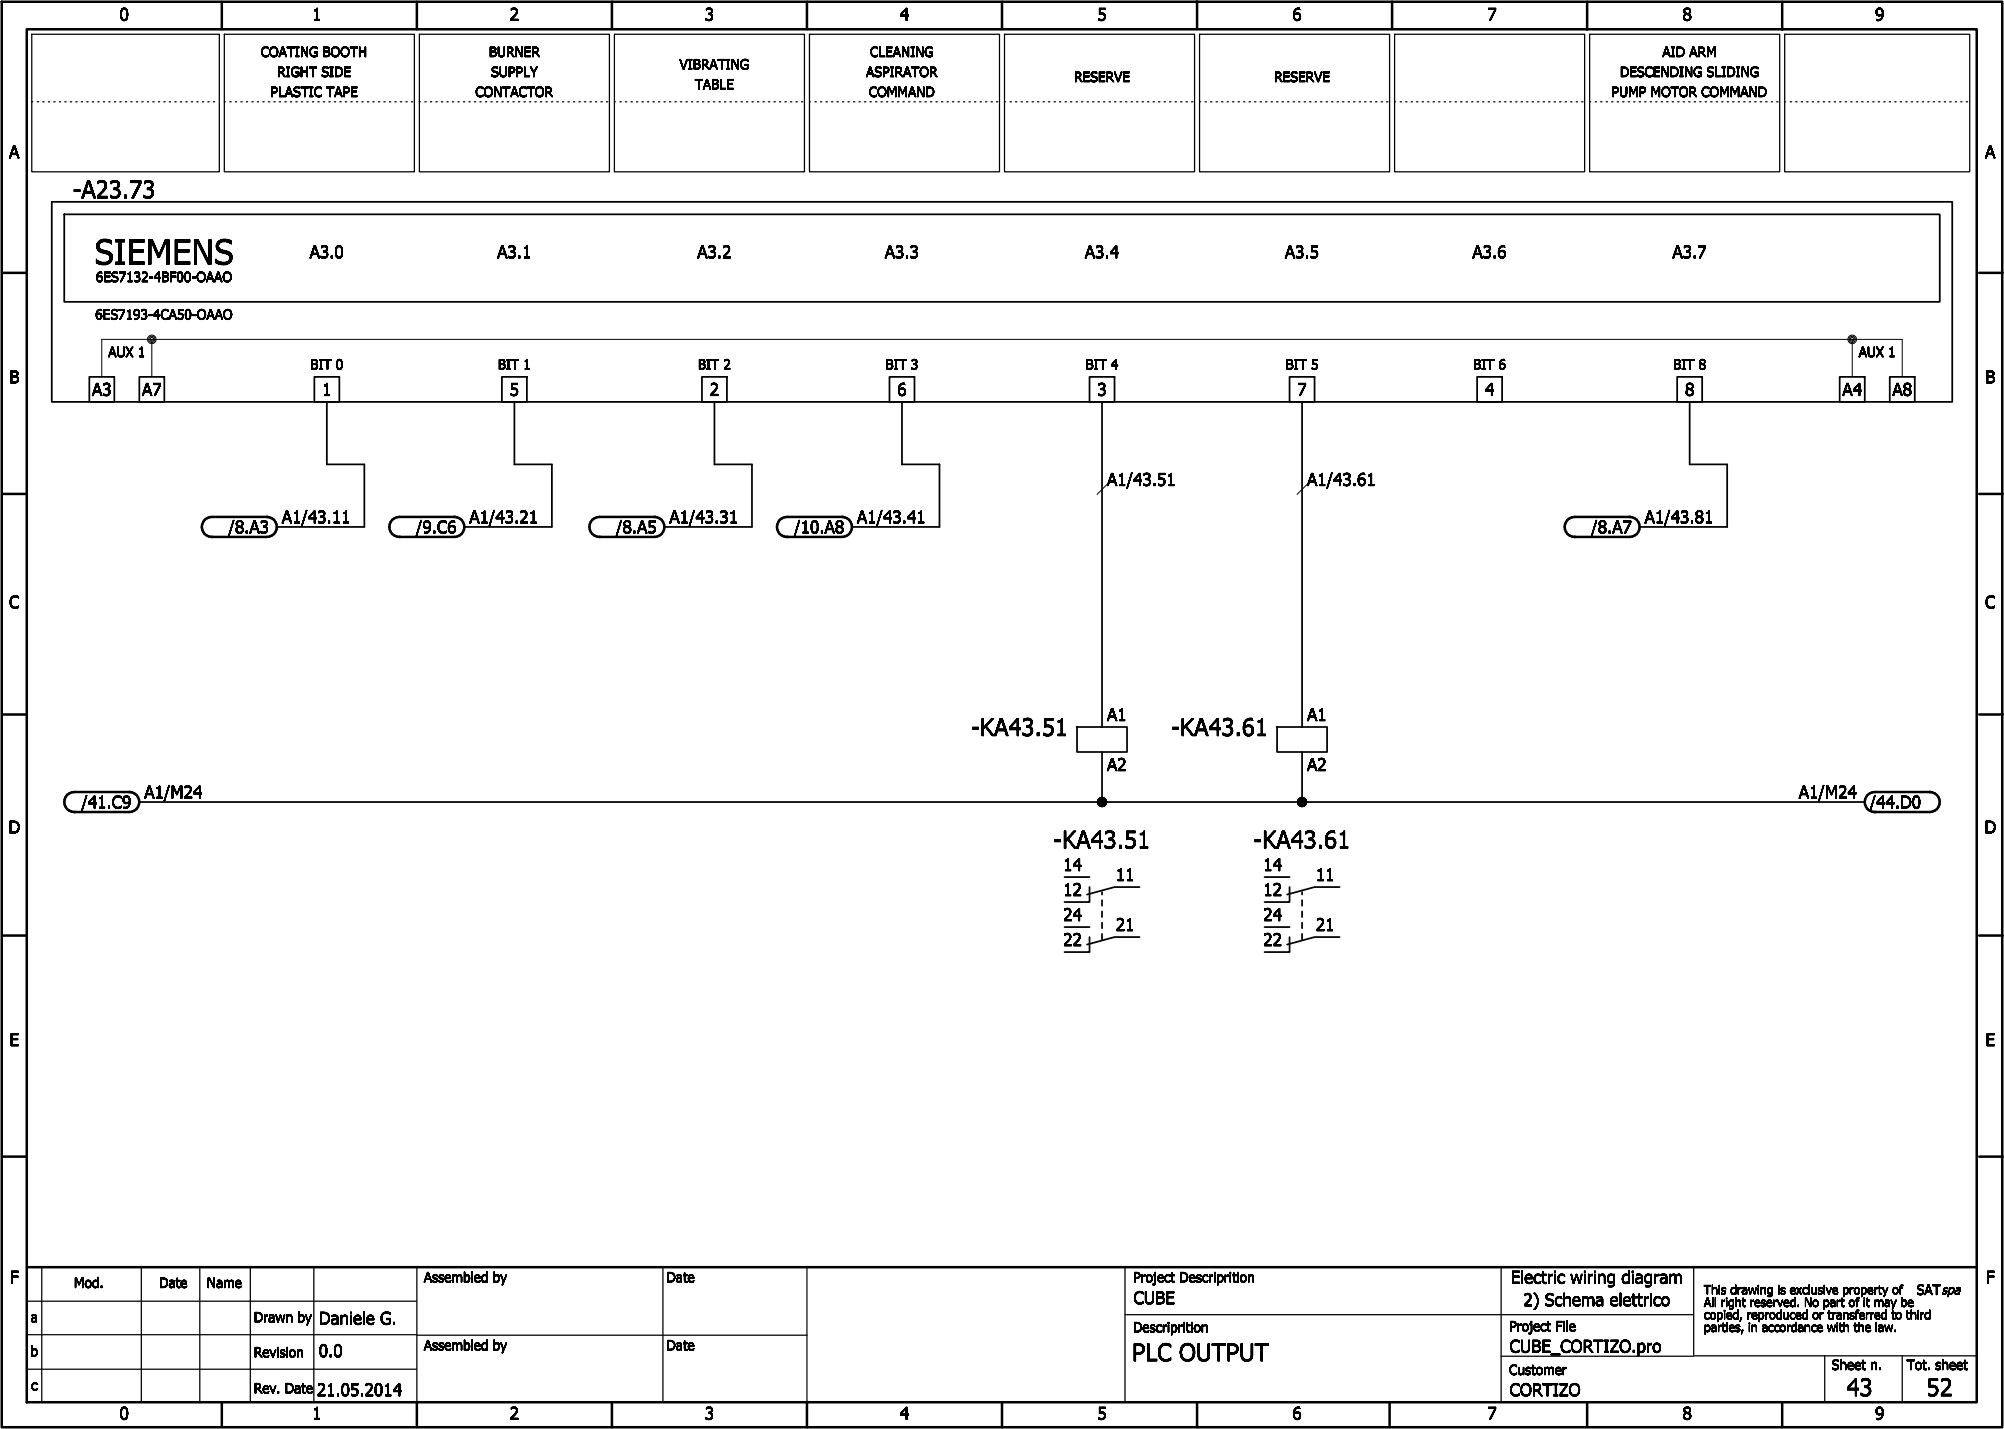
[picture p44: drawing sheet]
<svg xmlns="http://www.w3.org/2000/svg" width="401mm" height="286mm" viewBox="0 0 401 286" stroke-linecap="round" stroke-linejoin="round" font-family="sans-serif">
<defs><g id="words">
<text font-size="5" x="18.9" y="52.8">SIEMENS</text>
<g font-size="3.5">
<text x="14.6" y="39.6">-A23.73</text>
<text x="194.2" y="147.1">-KA43.51</text>
<text x="234.2" y="147.1">-KA43.61</text>
<text x="210.6" y="169.6">-KA43.51</text>
<text x="250.6" y="169.6">-KA43.61</text>
<text x="226.4" y="272.1">PLC OUTPUT</text>
<text x="369.2" y="279.1">43</text>
<text x="385.2" y="279.1">52</text>
</g>
<g font-size="2.5">
<text x="23.9" y="4.1">0</text>
<text x="62.4" y="4.1">1</text>
<text x="101.9" y="4.1">2</text>
<text x="140.9" y="4.1">3</text>
<text x="179.9" y="4.1">4</text>
<text x="219.4" y="4.1">5</text>
<text x="258.4" y="4.1">6</text>
<text x="297.4" y="4.1">7</text>
<text x="336.4" y="4.1">8</text>
<text x="374.9" y="4.1">9</text>
<text x="1.8" y="31.6">A</text>
<text x="396.9" y="31.6">A</text>
<text x="61.9" y="51.6">A3.0</text>
<text x="99.4" y="51.6">A3.1</text>
<text x="139.4" y="51.6">A3.2</text>
<text x="176.9" y="51.6">A3.3</text>
<text x="216.9" y="51.6">A3.4</text>
<text x="256.9" y="51.6">A3.5</text>
<text x="294.4" y="51.6">A3.6</text>
<text x="334.4" y="51.6">A3.7</text>
<text x="1.9" y="76.6">B</text>
<text x="397" y="76.6">B</text>
<text x="18.4" y="79.1">A3</text>
<text x="28.4" y="79.1">A7</text>
<text x="64.4" y="79.1">1</text>
<text x="101.9" y="79.1">5</text>
<text x="141.9" y="79.1">2</text>
<text x="179.4" y="79.1">6</text>
<text x="219.4" y="79.1">3</text>
<text x="259.4" y="79.1">7</text>
<text x="296.9" y="79.1">4</text>
<text x="336.9" y="79.1">8</text>
<text x="368.4" y="79.1">A4</text>
<text x="378.4" y="79.1">A8</text>
<text x="221.4" y="97.1">A1/43.51</text>
<text x="261.4" y="97.1">A1/43.61</text>
<text x="45.7" y="106.6">/8.A3</text>
<text x="56.4" y="104.6">A1/43.11</text>
<text x="83.2" y="106.6">/9.C6</text>
<text x="93.9" y="104.6">A1/43.21</text>
<text x="123.2" y="106.6">/8.A5</text>
<text x="133.9" y="104.6">A1/43.31</text>
<text x="158.8" y="106.6">/10.A8</text>
<text x="171.4" y="104.6">A1/43.41</text>
<text x="318.2" y="106.6">/8.A7</text>
<text x="328.9" y="104.6">A1/43.81</text>
<text x="1.8" y="121.6">C</text>
<text x="396.9" y="121.6">C</text>
<text x="221.4" y="144.1">A1</text>
<text x="261.4" y="144.1">A1</text>
<text x="221.4" y="154.1">A2</text>
<text x="261.4" y="154.1">A2</text>
<text x="16.3" y="161.6">/41.C9</text>
<text x="28.9" y="159.6">A1/M24</text>
<text x="359.7" y="159.6">A1/M24</text>
<text x="373.9" y="161.6">/44.D0</text>
<text x="1.7" y="166.6">D</text>
<text x="396.8" y="166.6">D</text>
<text x="212.6" y="174.1">14</text>
<text x="212.6" y="179.1">12</text>
<text x="223.1" y="176.1">11</text>
<text x="252.6" y="174.1">14</text>
<text x="252.6" y="179.1">12</text>
<text x="263.1" y="176.1">11</text>
<text x="212.6" y="184.1">24</text>
<text x="252.6" y="184.1">24</text>
<text x="212.6" y="189.1">22</text>
<text x="223.1" y="186.1">21</text>
<text x="252.6" y="189.1">22</text>
<text x="263.1" y="186.1">21</text>
<text x="1.9" y="209.1">E</text>
<text x="397" y="209.1">E</text>
<text x="2" y="256.6">F</text>
<text x="302.1" y="256.6">Electric wiring diagram</text>
<text x="397.1" y="256.6">F</text>
<text x="226.7" y="260.7">CUBE</text>
<text x="304.6" y="261.1">2) Schema elettrico</text>
<text x="63.8" y="264.8">Daniele G.</text>
<text x="63.8" y="271.3">0.0</text>
<text x="301.9" y="270.4">CUBE_CORTIZO.pro</text>
<text x="63.4" y="279.1">21.05.2014</text>
<text x="301.9" y="279.1">CORTIZO</text>
<text x="23.9" y="283.8">0</text>
<text x="62.4" y="283.8">1</text>
<text x="101.9" y="283.8">2</text>
<text x="140.9" y="283.8">3</text>
<text x="179.9" y="283.8">4</text>
<text x="219.4" y="283.8">5</text>
<text x="258.4" y="283.8">6</text>
<text x="297.4" y="283.8">7</text>
<text x="336.4" y="283.8">8</text>
<text x="374.9" y="283.8">9</text>
</g>
<g font-size="2">
<text x="52.2" y="11.4">COATING BOOTH</text>
<text x="97.8" y="11.4">BURNER</text>
<text x="174" y="11.4">CLEANING</text>
<text x="332.4" y="11.4">AID ARM</text>
<text x="55.4" y="15.4">RIGHT SIDE</text>
<text x="98.2" y="15.4">SUPPLY</text>
<text x="135.9" y="13.9">VIBRATING</text>
<text x="139" y="17.9">TABLE</text>
<text x="173.2" y="15.4">ASPIRATOR</text>
<text x="214.8" y="16.4">RESERVE</text>
<text x="254.8" y="16.4">RESERVE</text>
<text x="323.9" y="15.4">DESCENDING SLIDING</text>
<text x="54.1" y="19.3">PLASTIC TAPE</text>
<text x="95.1" y="19.3">CONTACTOR</text>
<text x="173.8" y="19.3">COMMAND</text>
<text x="322.2" y="19.3">PUMP MOTOR COMMAND</text>
<text x="19.2" y="56.4">6ES7132-4BF00-OAAO</text>
<text x="19.1" y="63.9">6ES7193-4CA50-OAAO</text>
<text x="21.7" y="71.4">AUX 1</text>
<text x="371.7" y="71.4">AUX 1</text>
<text x="62.1" y="73.9">BIT 0</text>
<text x="99.6" y="73.9">BIT 1</text>
<text x="139.6" y="73.9">BIT 2</text>
<text x="177.1" y="73.9">BIT 3</text>
<text x="217.1" y="73.9">BIT 4</text>
<text x="257.1" y="73.9">BIT 5</text>
<text x="294.6" y="73.9">BIT 6</text>
<text x="334.6" y="73.9">BIT 8</text>
<text x="14.8" y="257.5">Mod.</text>
<text x="31.8" y="257.5">Date</text>
<text x="41.4" y="257.5">Name</text>
<text x="84.8" y="256.4">Assembled by</text>
<text x="133.3" y="256.4">Date</text>
<text x="226.6" y="256.4">Project Descriprition</text>
<text x="383.3" y="258.9">SATspa</text>
<text x="6.2" y="264.4">a</text>
<text x="50.8" y="264.4">Drawn by</text>
<text x="84.8" y="270">Assembled by</text>
<text x="133.3" y="270">Date</text>
<text x="226.6" y="266.4">Descriprition</text>
<text x="301.8" y="266.1">Project File</text>
<text x="6.1" y="271.2">b</text>
<text x="50.8" y="271.3">Revision</text>
<text x="301.8" y="274.9">Customer</text>
<text x="366.3" y="273.9">Sheet n.</text>
<text x="381.3" y="273.9">Tot. sheet</text>
<text x="6.2" y="278">c</text>
<text x="50.8" y="278.5">Rev. Date</text>
</g>
<g font-size="1.8">
<text x="340.7" y="258.8">This drawing is exclusive property of</text>
<text x="340.7" y="261.3">All right reserved. No part of it may be</text>
<text x="340.7" y="263.8">copied, reproduced or transferred to third</text>
<text x="340.7" y="266.3">parties, in accordance with the law.</text>
</g>
</g></defs>
<g fill="none" stroke="#000" stroke-width=".35">
<path d="M10.4 40.4h380v40h-380zM12.9 42.9h375v17.4h-375zM17.9 75.3h5v5.1h-5zM27.9 75.3h5v5.1h-5zM62.9 75.3h5v5.1h-5zM100.4 75.3h5v5.1h-5zM140.4 75.3h5v5.1h-5zM177.9 75.3h5v5.1h-5zM217.9 75.3h5v5.1h-5zM257.9 75.3h5v5.1h-5zM295.4 75.3h5v5.1h-5zM335.4 75.3h5v5.1h-5z"/>
<path d="M367.9 75.3h5v5.1h-5zM377.9 75.3h5v5.1h-5zM65.4 80.4v12.5h7.5v12.5h-17.5M102.9 80.4v12.5h7.5v12.5h-17.5M142.9 80.4v12.5h7.5v12.5h-17.5M180.4 80.4v12.5h7.5v12.5h-17.5M220.4 80.4v65M260.4 80.4v65M337.9 80.4v12.5h7.5v12.5h-17.5M215.4 145.4h10v5h-10zM220.4 150.4v10M255.4 145.4h10v5h-10z"/>
<path d="M260.4 150.4v10M27.9 160.4h345M212.9 175.4h5M217.9 177.4v3h-5M220.4 178.4v.5M220.4 180v1.1M227.9 177.4h-5l-5.5 1.5M252.9 175.4h5M257.9 177.4v3h-5M260.4 178.4v.5M260.4 180v1.1M267.9 177.4h-5l-5.5 1.5"/>
<path d="M212.9 185.4h5M217.9 187.3v3.1h-5M220.4 182.2v1.2M220.4 184.5v1.1M220.4 186.7v1.2M227.9 187.3h-5l-5.5 1.6M252.9 185.4h5M257.9 187.3v3.1h-5M260.4 182.2v1.2M260.4 184.5v1.1M260.4 186.7v1.2M267.9 187.3h-5l-5.5 1.6"/>
<circle cx="220.4" cy="160.4" r=".88"/>
<circle cx="220.4" cy="160.3" r=".62"/>
<circle cx="220.4" cy="160.4" r=".38"/>
<circle cx="260.4" cy="160.3" r=".63"/>
<circle cx="260.4" cy="160.4" r=".88"/>
<circle cx="260.4" cy="160.4" r=".37"/>
</g>
<g fill="none" stroke="#000" stroke-width=".25">
<path d="M6.4 6.9h37.5v27.4h-37.5zM44.9 6.9h38v27.4h-38zM83.9 6.9h38v27.4h-38zM122.9 6.9h38v27.4h-38zM161.9 6.9h38v27.4h-38zM200.9 6.9h38v27.4h-38zM239.9 6.9h38v27.4h-38zM278.9 6.9h38v27.4h-38zM317.9 6.9h38v27.4h-38zM356.9 6.9h37v27.4h-37zM6.4 20.4h.1M7.5 20.4h.2"/>
<path d="M8.6 20.4h.2M9.7 20.4h.2M10.8 20.4h.2M11.9 20.4h.2M13 20.4h.2M14.1 20.4h.2M15.2 20.4h.2M16.3 20.4h.2M17.4 20.4h.2M18.5 20.4h.2M19.6 20.4h.2M20.7 20.4h.2"/>
<path d="M21.8 20.4h.2M22.9 20.4h.2M24 20.4h.2M25.1 20.4h.2M26.2 20.4h.2M27.3 20.4h.2M28.4 20.4h.2M29.5 20.4h.2M30.6 20.4h.2M31.7 20.4h.2M32.8 20.4h.2M33.9 20.4h.2"/>
<path d="M35 20.4h.2M36.1 20.4h.2M37.2 20.4h.2M38.3 20.4h.2M39.4 20.4h.2M40.5 20.4h.2M41.6 20.4h.2M42.7 20.4h.2M44.9 20.4h.1M46 20.4h.2M47.1 20.4h.2M48.2 20.4h.2"/>
<path d="M49.3 20.4h.2M50.4 20.4h.2M51.5 20.4h.2M52.6 20.4h.2M53.7 20.4h.2M54.8 20.4h.2M55.9 20.4h.2M57 20.4h.2M58.1 20.4h.2M59.2 20.4h.2M60.3 20.4h.2M61.4 20.4h.2"/>
<path d="M62.5 20.4h.2M63.6 20.4h.2M64.7 20.4h.2M65.8 20.4h.2M66.9 20.4h.2M68 20.4h.2M69.1 20.4h.2M70.2 20.4h.2M71.3 20.4h.2M72.4 20.4h.2M73.5 20.4h.2M74.6 20.4h.2"/>
<path d="M75.7 20.4h.2M76.8 20.4h.2M77.9 20.4h.2M79 20.4h.2M80.1 20.4h.2M81.2 20.4h.2M82.3 20.4h.2M83.9 20.4h.1M85 20.4h.2M86.1 20.4h.2M87.2 20.4h.2M88.3 20.4h.2"/>
<path d="M89.4 20.4h.2M90.5 20.4h.2M91.6 20.4h.2M92.7 20.4h.2M93.8 20.4h.2M94.9 20.4h.2M96 20.4h.2M97.1 20.4h.2M98.2 20.4h.2M99.3 20.4h.2M100.4 20.4h.2M101.5 20.4h.2"/>
<path d="M102.6 20.4h.2M103.7 20.4h.2M104.8 20.4h.2M105.9 20.4h.2M107 20.4h.2M108.1 20.4h.2M109.2 20.4h.2M110.3 20.4h.2M111.4 20.4h.2M112.5 20.4h.2M113.6 20.4h.2M114.7 20.4h.2"/>
<path d="M115.8 20.4h.2M116.9 20.4h.2M118 20.4h.2M119.1 20.4h.2M120.2 20.4h.2M121.3 20.4h.2M122.9 20.4h.1M124 20.4h.2M125.1 20.4h.2M126.2 20.4h.2M127.3 20.4h.2M128.4 20.4h.2"/>
<path d="M129.5 20.4h.2M130.6 20.4h.2M131.7 20.4h.2M132.8 20.4h.2M133.9 20.4h.2M135 20.4h.2M136.1 20.4h.2M137.2 20.4h.2M138.3 20.4h.2M139.4 20.4h.2M140.5 20.4h.2M141.6 20.4h.2"/>
<path d="M142.7 20.4h.2M143.8 20.4h.2M144.9 20.4h.2M146 20.4h.2M147.1 20.4h.2M148.2 20.4h.2M149.3 20.4h.2M150.4 20.4h.2M151.5 20.4h.2M152.6 20.4h.2M153.7 20.4h.2M154.8 20.4h.2"/>
<path d="M155.9 20.4h.2M157 20.4h.2M158.1 20.4h.2M159.2 20.4h.2M160.3 20.4h.2M161.9 20.4h.1M163 20.4h.2M164.1 20.4h.2M165.2 20.4h.2M166.3 20.4h.2M167.4 20.4h.2M168.5 20.4h.2"/>
<path d="M169.6 20.4h.2M170.7 20.4h.2M171.8 20.4h.2M172.9 20.4h.2M174 20.4h.2M175.1 20.4h.2M176.2 20.4h.2M177.3 20.4h.2M178.4 20.4h.2M179.5 20.4h.2M180.6 20.4h.2M181.7 20.4h.2"/>
<path d="M182.8 20.4h.2M183.9 20.4h.2M185 20.4h.2M186.1 20.4h.2M187.2 20.4h.2M188.3 20.4h.2M189.4 20.4h.2M190.5 20.4h.2M191.6 20.4h.2M192.7 20.4h.2M193.8 20.4h.2M194.9 20.4h.2"/>
<path d="M196 20.4h.2M197.1 20.4h.2M198.2 20.4h.2M199.3 20.4h.2M200.9 20.4h.1M202 20.4h.2M203.1 20.4h.2M204.2 20.4h.2M205.3 20.4h.2M206.4 20.4h.2M207.5 20.4h.2M208.6 20.4h.2"/>
<path d="M209.7 20.4h.2M210.8 20.4h.2M211.9 20.4h.2M213 20.4h.2M214.1 20.4h.2M215.2 20.4h.2M216.3 20.4h.2M217.4 20.4h.2M218.5 20.4h.2M219.6 20.4h.2M220.7 20.4h.2M221.8 20.4h.2"/>
<path d="M222.9 20.4h.2M224 20.4h.2M225.1 20.4h.2M226.2 20.4h.2M227.3 20.4h.2M228.4 20.4h.2M229.5 20.4h.2M230.6 20.4h.2M231.7 20.4h.2M232.8 20.4h.2M233.9 20.4h.2M235 20.4h.2"/>
<path d="M236.1 20.4h.2M237.2 20.4h.2M238.3 20.4h.2M239.9 20.4h.1M241 20.4h.2M242.1 20.4h.2M243.2 20.4h.2M244.3 20.4h.2M245.4 20.4h.2M246.5 20.4h.2M247.6 20.4h.2M248.7 20.4h.2"/>
<path d="M249.8 20.4h.2M250.9 20.4h.2M252 20.4h.2M253.1 20.4h.2M254.2 20.4h.2M255.3 20.4h.2M256.4 20.4h.2M257.5 20.4h.2M258.6 20.4h.2M259.7 20.4h.2M260.8 20.4h.2M261.9 20.4h.2"/>
<path d="M263 20.4h.2M264.1 20.4h.2M265.2 20.4h.2M266.3 20.4h.2M267.4 20.4h.2M268.5 20.4h.2M269.6 20.4h.2M270.7 20.4h.2M271.8 20.4h.2M272.9 20.4h.2M274 20.4h.2M275.1 20.4h.2"/>
<path d="M276.2 20.4h.2M277.3 20.4h.2M278.9 20.4h.1M280 20.4h.2M281.1 20.4h.2M282.2 20.4h.2M283.3 20.4h.2M284.4 20.4h.2M285.5 20.4h.2M286.6 20.4h.2M287.7 20.4h.2M288.8 20.4h.2"/>
<path d="M289.9 20.4h.2M291 20.4h.2M292.1 20.4h.2M293.2 20.4h.2M294.3 20.4h.2M295.4 20.4h.2M296.5 20.4h.2M297.6 20.4h.2M298.7 20.4h.2M299.8 20.4h.2M300.9 20.4h.2M302 20.4h.2"/>
<path d="M303.1 20.4h.2M304.2 20.4h.2M305.3 20.4h.2M306.4 20.4h.2M307.5 20.4h.2M308.6 20.4h.2M309.7 20.4h.2M310.8 20.4h.2M311.9 20.4h.2M313 20.4h.2M314.1 20.4h.2M315.2 20.4h.2"/>
<path d="M316.3 20.4h.2M317.9 20.4h.1M319 20.4h.2M320.1 20.4h.2M321.2 20.4h.2M322.3 20.4h.2M323.4 20.4h.2M324.5 20.4h.2M325.6 20.4h.2M326.7 20.4h.2M327.8 20.4h.2M328.9 20.4h.2"/>
<path d="M330 20.4h.2M331.1 20.4h.2M332.2 20.4h.2M333.3 20.4h.2M334.4 20.4h.2M335.5 20.4h.2M336.6 20.4h.2M337.7 20.4h.2M338.8 20.4h.2M339.9 20.4h.2M341 20.4h.2M342.1 20.4h.2"/>
<path d="M343.2 20.4h.2M344.3 20.4h.2M345.4 20.4h.2M346.5 20.4h.2M347.6 20.4h.2M348.7 20.4h.2M349.8 20.4h.2M350.9 20.4h.2M352 20.4h.2M353.1 20.4h.2M354.2 20.4h.2M355.3 20.4h.2"/>
<path d="M356.9 20.4h.1M358 20.4h.2M359.1 20.4h.2M360.2 20.4h.2M361.3 20.4h.2M362.4 20.4h.2M363.5 20.4h.2M364.6 20.4h.2M365.7 20.4h.2M366.8 20.4h.2M367.9 20.4h.2M369 20.4h.2"/>
<path d="M370.1 20.4h.2M371.2 20.4h.2M372.3 20.4h.2M373.4 20.4h.2M374.5 20.4h.2M375.6 20.4h.2M376.7 20.4h.2M377.8 20.4h.2M378.9 20.4h.2M380 20.4h.2M381.1 20.4h.2M382.2 20.4h.2"/>
<path d="M383.3 20.4h.2M384.4 20.4h.2M385.5 20.4h.2M386.6 20.4h.2M387.7 20.4h.2M388.8 20.4h.2M389.9 20.4h.2M391 20.4h.2M392.1 20.4h.2M393.2 20.4h.2M8.4 253.4v27M28.3 253.4v27"/>
<path d="M40 253.4v27M50.1 253.4v27M62.8 253.4v27M83.4 253.4v27M132.6 253.6v26.5M161.4 253.4v26.9M225 253.4v27M300.2 253.4v27M338.7 253.4v17.5M5.4 266.9h77.9M5.4 260.2h77.9M5.4 273.8h77.9"/>
<path d="M83.4 267h78M225 262.9h113.6M300.2 271.2h38.5M338.7 271.1h56.6M364.9 271v9.4M380.4 271v9.4"/>
</g>
<g fill="none" stroke="#000" stroke-width=".5">
<path d="M.4 .4h400v285h-400zM5.4 5.9h389.9v274.5h-389.9zM44.4 .4v5.5M83.4 .4v5.5M122.4 .4v5.5M161.4 .4v5.5M200.4 .4v5.5M239.4 .3v5.6M278.4 .4v5.5M317.4 .4v5.6M356.4 .4v5.6M.7 54.6h4.7"/>
<path d="M395.8 54.6h4.7M.7 98.8h4.7M395.8 98.8h4.7M40.9 103.9l.9-.5 .6-.1h11a2 2 0 0 1 2 2.1 2 2 0 0 1-2 2h-11a2.02 2.02 0 0 1-1.9-1.3 2.02 2.02 0 0 1 .4-2.2zM78.4 103.9l.9-.5 .6-.1h11a2 2 0 0 1 2 2.1 2 2 0 0 1-2 2h-11a2.02 2.02 0 0 1-1.9-1.3 2.02 2.02 0 0 1 .4-2.2zM118.4 103.9l.9-.5 .6-.1h11a2 2 0 0 1 2 2.1 2 2 0 0 1-2 2h-11a2.02 2.02 0 0 1-1.9-1.3 2.02 2.02 0 0 1 .4-2.2zM155.9 103.9l.9-.5 .6-.1h11a2 2 0 0 1 2 2.1 2 2 0 0 1-2 2h-11a2.02 2.02 0 0 1-1.9-1.3 2.02 2.02 0 0 1 .4-2.2zM313.4 103.9l.9-.5 .6-.1h11a2 2 0 0 1 2 2.1 2 2 0 0 1-2 2h-11a2.02 2.02 0 0 1-1.9-1.3 2.02 2.02 0 0 1 .4-2.2zM.7 142.9h4.7M13.4 158.9l.9-.5h.6h11a2 2 0 0 1 2 2 2 2 0 0 1-2 2h-11a2.02 2.02 0 0 1-1.9-1.3 2.02 2.02 0 0 1 .4-2.2zM373.4 158.9l.9-.5h.6h11a2 2 0 0 1 2 2 2 2 0 0 1-2 2h-11a2.02 2.02 0 0 1-1.9-1.3 2.02 2.02 0 0 1 .4-2.2zM395.8 142.9h4.7"/>
<path d="M.7 187h4.7M395.8 187h4.7M.7 231.3h4.7M395.8 231.3h4.7M5.4 253.4h389.9M44.4 280.4v4.9M83.4 280.4v5M122.4 280.4v5M161.4 280.4v5M200.4 280.4v5M239.4 280.6v4.8M277.9 280.4v5"/>
<path d="M317.4 280.5v4.9M356.4 280.5v4.9"/>
</g>
<g fill="#000">
<circle cx="42.4" cy="107.4" r=".25"/>
<circle cx="53.4" cy="103.3" r=".25"/>
<circle cx="79.9" cy="107.4" r=".25"/>
<circle cx="90.9" cy="103.3" r=".25"/>
<circle cx="119.9" cy="107.4" r=".25"/>
<circle cx="130.9" cy="103.3" r=".25"/>
<circle cx="157.4" cy="107.4" r=".25"/>
<circle cx="168.4" cy="103.3" r=".25"/>
<circle cx="314.9" cy="107.4" r=".25"/>
<circle cx="325.9" cy="103.3" r=".25"/>
<circle cx="25.9" cy="158.4" r=".25"/>
<circle cx="385.9" cy="158.4" r=".25"/>
<circle cx="14.9" cy="162.4" r=".25"/>
<circle cx="374.9" cy="162.4" r=".25"/>
</g>
<g fill="none" stroke="#000" stroke-width=".2">
<path d="M20.4 75.3v-7.5h360v7.5M30.4 67.8v7.5M370.4 67.8v7.5M221.4 96.9l-2 2M261.4 96.9l-2 2"/>
<circle cx="30.4" cy="67.9" r=".38"/>
<circle cx="30.4" cy="67.9" r=".63"/>
<circle cx="30.4" cy="67.9" r=".87"/>
<circle cx="370.4" cy="67.9" r=".38"/>
<circle cx="370.4" cy="67.9" r=".63"/>
<circle cx="370.4" cy="67.9" r=".87"/>
</g>
<use href="#words"/>
</svg>
